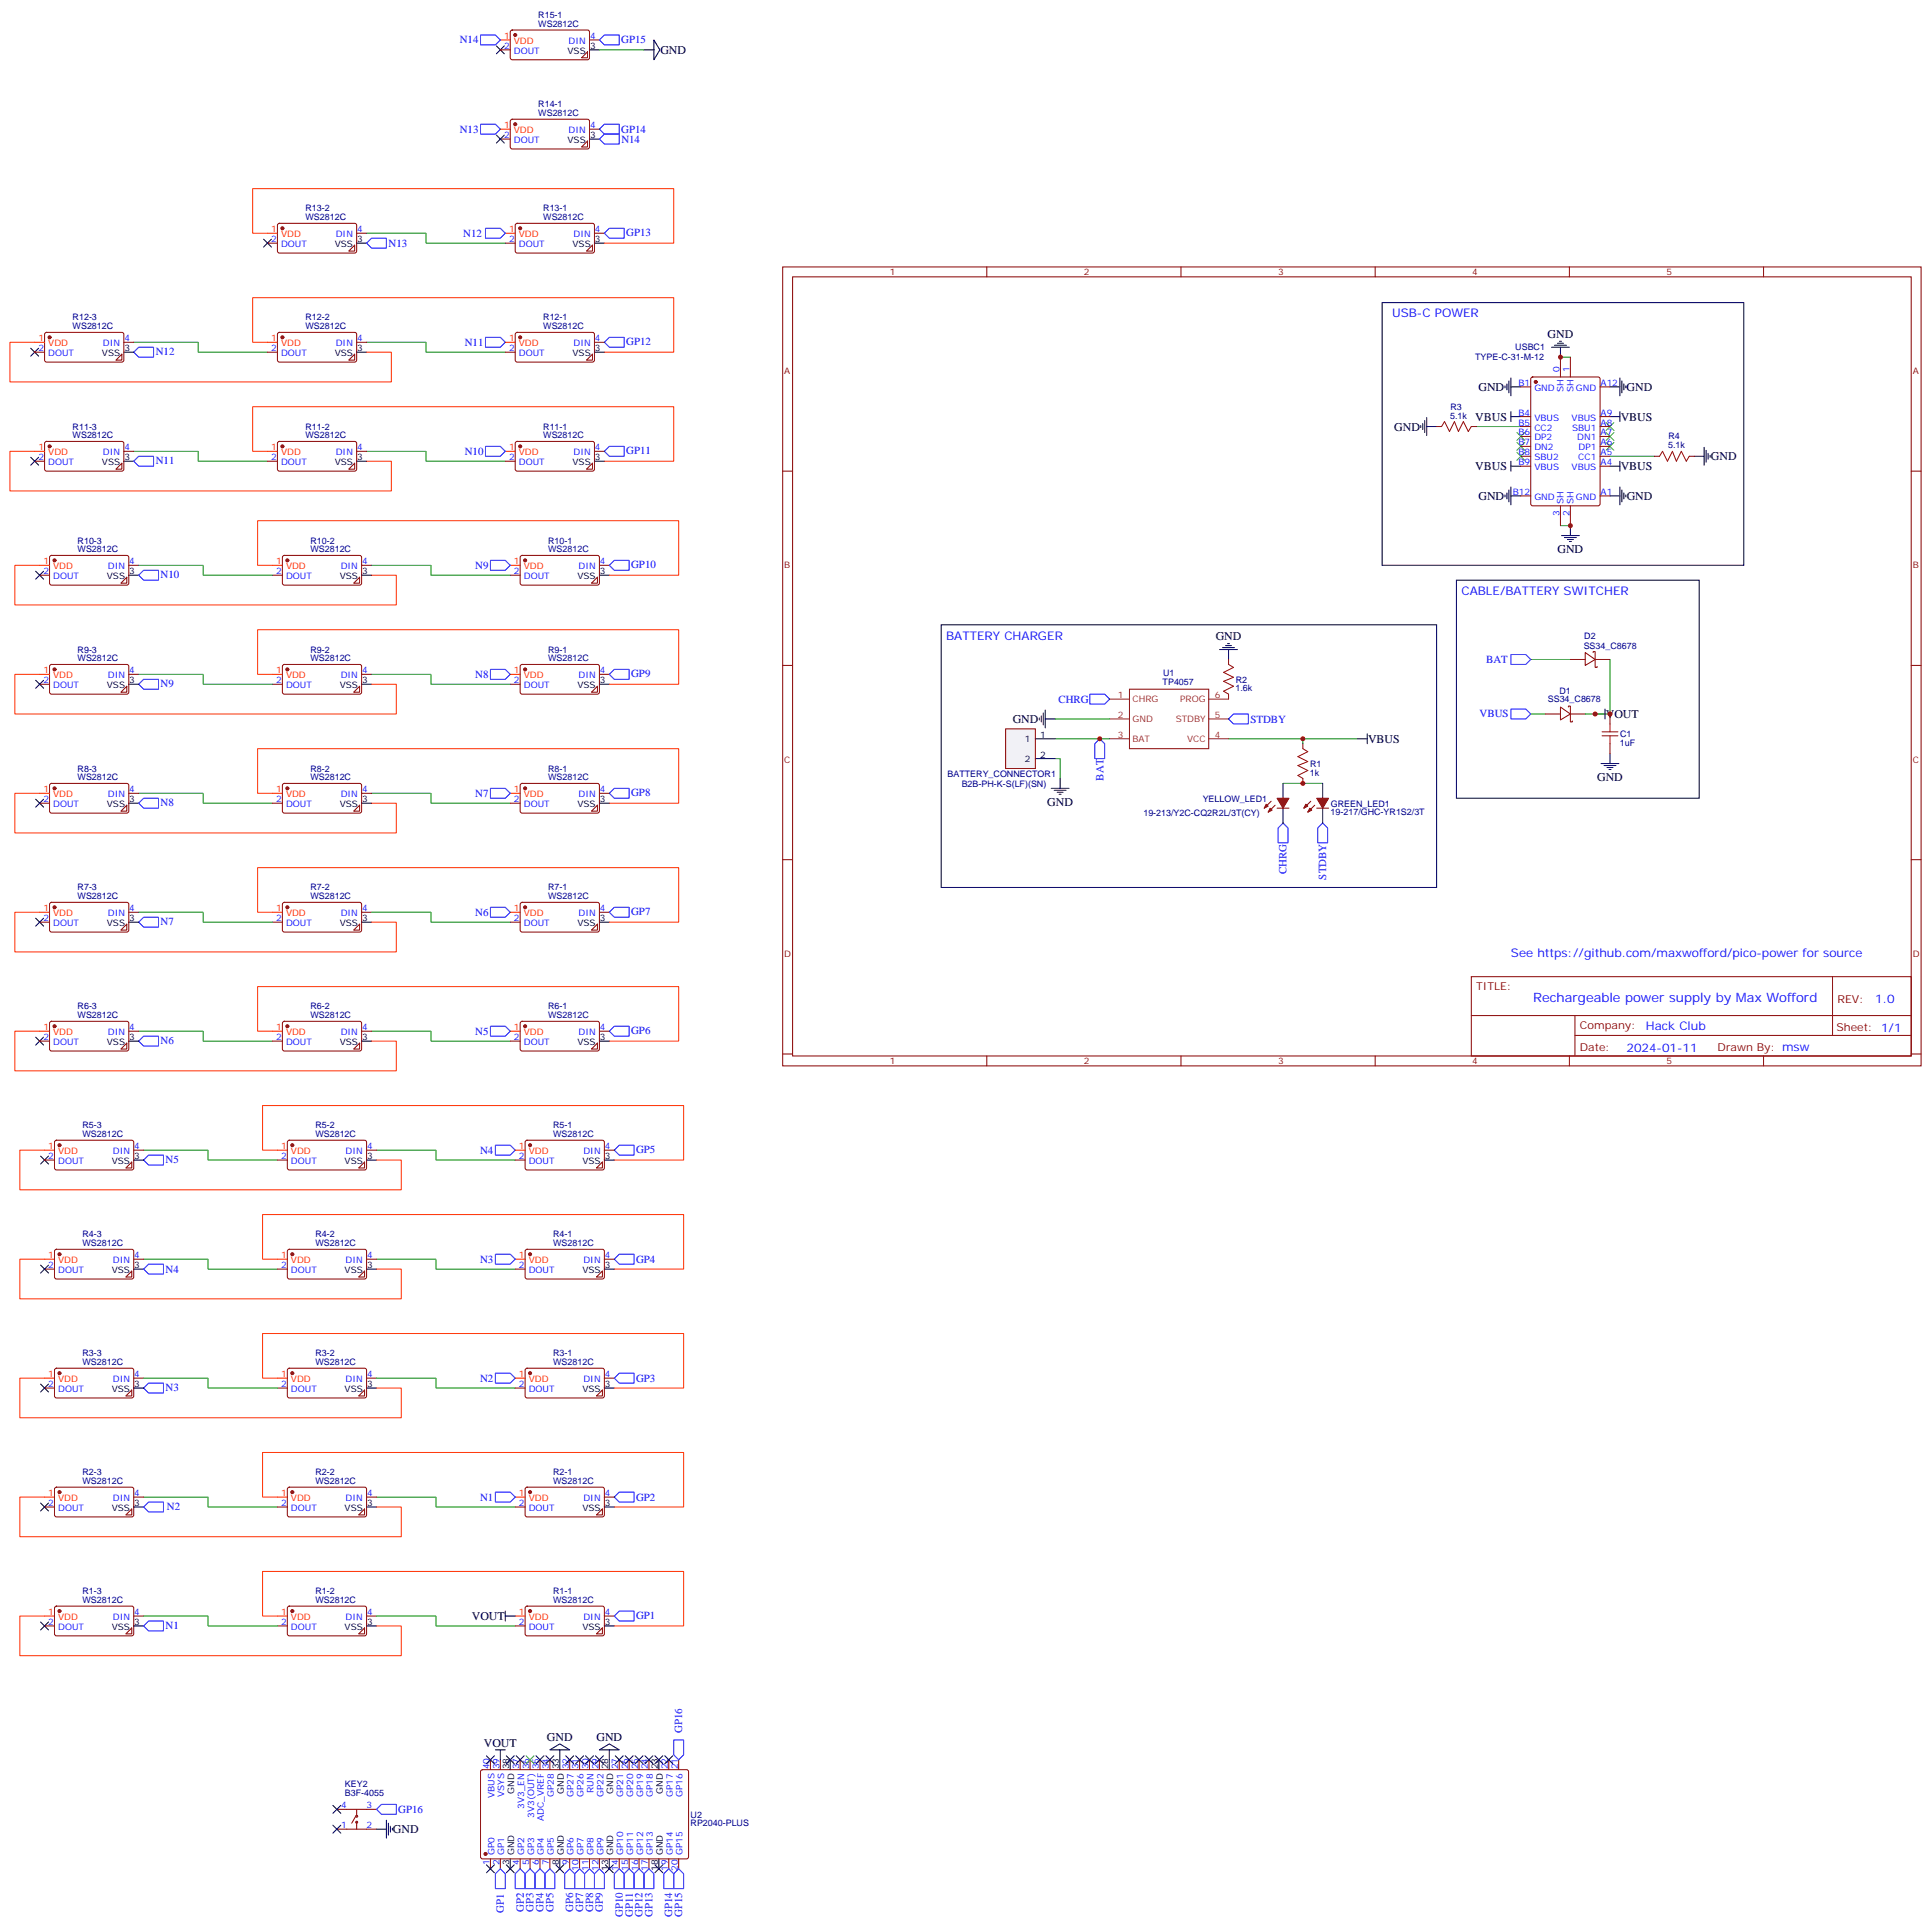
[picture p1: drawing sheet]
<svg xmlns="http://www.w3.org/2000/svg" width="688mm" height="686mm" viewBox="0 0 688 686" stroke-linecap="round" stroke-linejoin="round" font-family="sans-serif">
<defs><g id="words">
<text font-size="4.6" fill="#00f" x="546" y="356.6">Rechargeable power supply by Max Wofford</text>
<g font-size="4.2">
<text x="235.1" y="19.1">GND</text>
<text x="551" y="120.4">GND</text>
<text x="526.4" y="139.1">GND</text>
<text x="579.2" y="139.1">GND</text>
<text x="525.3" y="149.7">VBUS</text>
<text x="577.1" y="149.7">VBUS</text>
<text x="496.4" y="153.3">GND</text>
<text x="525.3" y="167.4">VBUS</text>
<text x="577.1" y="167.4">VBUS</text>
<text x="609.2" y="163.9">GND</text>
<text x="526.4" y="177.9">GND</text>
<text x="579.2" y="178">GND</text>
<text x="554.6" y="196.7">GND</text>
<text x="432.9" y="227.9">GND</text>
<text x="360.6" y="257.3">GND</text>
<text x="571.8" y="255.5">VOUT</text>
<text x="487.1" y="264.4">VBUS</text>
<text x="568.7" y="277.9">GND</text>
<text x="372.9" y="286.7">GND</text>
<text x="168" y="576.5">VOUT</text>
<text x="172.3" y="621.7">VOUT</text>
<text x="194.7" y="619.6">GND</text>
<text x="212.4" y="619.6">GND</text>
<text x="139.9" y="652.4">GND</text>
</g>
<g font-size="4.2" fill="#00f">
<text x="495.7" y="113">USB-C POWER</text>
<text x="520.3" y="211.8">CABLE/BATTERY SWITCHER</text>
<text x="336.9" y="227.6">BATTERY CHARGER</text>
<text x="538" y="340.5">See https://github.com/maxwofford/pico-power for source</text>
<text x="667.7" y="356.9">1.0</text>
<text x="586.1" y="366.4">Hack Club</text>
<text x="579.1" y="374.2">2024-01-11</text>
</g>
<g font-size="3.9" fill="#00f">
<text x="163.7" y="15.5">N14</text>
<text x="221.2" y="15.5">GP15</text>
<text x="163.7" y="47.2">N13</text>
<text x="221.2" y="47.2">GP14</text>
<text x="221.2" y="50.7">N14</text>
<text x="138.3" y="87.7">N13</text>
<text x="165" y="84.4">N12</text>
<text x="223" y="84.1">GP13</text>
<text x="165.5" y="123">N11</text>
<text x="223" y="122.9">GP12</text>
<text x="55.4" y="126.5">N12</text>
<text x="165.5" y="161.9">N10</text>
<text x="223" y="161.7">GP11</text>
<text x="55.4" y="165.3">N11</text>
<text x="169.2" y="202.4">N9</text>
<text x="224.7" y="202.3">GP10</text>
<text x="57.2" y="205.8">N10</text>
<text x="529.1" y="236.1">BAT</text>
<text x="57.2" y="244.6">N9</text>
<text x="169.2" y="241.2">N8</text>
<text x="224.7" y="241.1">GP9</text>
<text x="376.9" y="250.1">CHRG</text>
<text x="445.2" y="257.1">STDBY</text>
<text x="526.8" y="255.2">VBUS</text>
<text x="392.9" y="277.8" transform="rotate(-90 392.9 277.8)">BAT</text>
<text x="57.2" y="287">N8</text>
<text x="169.2" y="283.6">N7</text>
<text x="224.7" y="283.4">GP8</text>
<text x="458.1" y="311.1" transform="rotate(-90 458.1 311.1)">CHRG</text>
<text x="472.2" y="313" transform="rotate(-90 472.2 313)">STDBY</text>
<text x="57.2" y="329.3">N7</text>
<text x="169.2" y="325.9">N6</text>
<text x="224.7" y="325.8">GP7</text>
<text x="57.2" y="371.6">N6</text>
<text x="169.2" y="368.2">N5</text>
<text x="224.7" y="368.1">GP6</text>
<text x="170.9" y="410.6">N4</text>
<text x="226.5" y="410.5">GP5</text>
<text x="59" y="414">N5</text>
<text x="170.9" y="449.4">N3</text>
<text x="226.5" y="449.4">GP4</text>
<text x="59" y="453">N4</text>
<text x="170.9" y="491.7">N2</text>
<text x="226.5" y="491.7">GP3</text>
<text x="59" y="495.2">N3</text>
<text x="59.5" y="537.6">N2</text>
<text x="170.9" y="534.1">N1</text>
<text x="226.5" y="534">GP2</text>
<text x="59" y="579.9">N1</text>
<text x="226.5" y="576.3">GP1</text>
<text x="242.9" y="616.8" transform="rotate(-90 242.9 616.8)">GP16</text>
<text x="141.8" y="645.1">GP16</text>
<text x="179.4" y="680.8" transform="rotate(-90 179.4 680.8)">GP1</text>
<text x="186.5" y="680.5" transform="rotate(-90 186.5 680.5)">GP2</text>
<text x="190" y="680.5" transform="rotate(-90 190 680.5)">GP3</text>
<text x="193.5" y="680.5" transform="rotate(-90 193.5 680.5)">GP4</text>
<text x="197.1" y="680.5" transform="rotate(-90 197.1 680.5)">GP5</text>
<text x="204.1" y="680.5" transform="rotate(-90 204.1 680.5)">GP6</text>
<text x="207.6" y="680.5" transform="rotate(-90 207.6 680.5)">GP7</text>
<text x="211.2" y="680.5" transform="rotate(-90 211.2 680.5)">GP8</text>
<text x="214.7" y="680.5" transform="rotate(-90 214.7 680.5)">GP9</text>
<text x="221.7" y="682.3" transform="rotate(-90 221.7 682.3)">GP10</text>
<text x="225.3" y="682.3" transform="rotate(-90 225.3 682.3)">GP11</text>
<text x="228.8" y="682.3" transform="rotate(-90 228.8 682.3)">GP12</text>
<text x="232.3" y="682.3" transform="rotate(-90 232.3 682.3)">GP13</text>
<text x="239.4" y="682.3" transform="rotate(-90 239.4 682.3)">GP14</text>
<text x="242.9" y="682.3" transform="rotate(-90 242.9 682.3)">GP15</text>
</g>
<g font-size="3.9" fill="#800">
<text x="525.6" y="352.2">TITLE:</text>
<text x="654.3" y="356.9">REV:</text>
<text x="562.5" y="366.4">Company:</text>
<text x="653.9" y="367">Sheet: 1/1</text>
<text x="562.5" y="374.1">Date:</text>
<text x="611.6" y="374.1">Drawn By: msw</text>
</g>
<g font-size="3.2" fill="#000080">
<text x="191.7" y="9.6">WS2812C</text>
<text x="191.7" y="6.5">R15-1</text>
<text x="191.7" y="41.3">WS2812C</text>
<text x="191.7" y="38.2">R14-1</text>
<text x="108.8" y="75.3">R13-2</text>
<text x="193.4" y="75.3">R13-1</text>
<text x="108.8" y="78.4">WS2812C</text>
<text x="193.4" y="78.4">WS2812C</text>
<text x="25.9" y="117.2">WS2812C</text>
<text x="25.9" y="114.1">R12-3</text>
<text x="108.8" y="117.2">WS2812C</text>
<text x="108.8" y="114.1">R12-2</text>
<text x="193.4" y="117.2">WS2812C</text>
<text x="193.4" y="114.1">R12-1</text>
<text x="539.6" y="124.7">USBC1</text>
<text x="525.3" y="128.2">TYPE-C-31-M-12</text>
<text x="516.4" y="149">5.1k</text>
<text x="516.5" y="145.8">R3</text>
<text x="25.9" y="156">WS2812C</text>
<text x="25.9" y="152.9">R11-3</text>
<text x="108.8" y="156">WS2812C</text>
<text x="108.8" y="152.9">R11-2</text>
<text x="193.4" y="156">WS2812C</text>
<text x="193.4" y="152.9">R11-1</text>
<text x="594" y="159.6">5.1k</text>
<text x="594.1" y="156.4">R4</text>
<text x="27.6" y="196.6">WS2812C</text>
<text x="27.6" y="193.4">R10-3</text>
<text x="110.5" y="196.6">WS2812C</text>
<text x="110.5" y="193.4">R10-2</text>
<text x="195.2" y="196.6">WS2812C</text>
<text x="195.2" y="193.4">R10-1</text>
<text x="564.1" y="227.5">D2</text>
<text x="27.6" y="232.2">R9-3</text>
<text x="110.5" y="232.2">R9-2</text>
<text x="195.2" y="232.2">R9-1</text>
<text x="563.9" y="230.8">SS34_C8678</text>
<text x="27.6" y="235.4">WS2812C</text>
<text x="110.5" y="235.4">WS2812C</text>
<text x="195.2" y="235.4">WS2812C</text>
<text x="414" y="243.9">TP4057</text>
<text x="414.2" y="240.6">U1</text>
<text x="440" y="242.9">R2</text>
<text x="439.9" y="246.1">1.6k</text>
<text x="551.1" y="250">SS34_C8678</text>
<text x="555.3" y="247.1">D1</text>
<text x="576.9" y="262.3">C1</text>
<text x="576.8" y="265.5">1uF</text>
<text x="27.6" y="274.6">R8-3</text>
<text x="110.5" y="274.6">R8-2</text>
<text x="195.2" y="274.6">R8-1</text>
<text x="466.5" y="272.9">R1</text>
<text x="27.6" y="277.7">WS2812C</text>
<text x="110.5" y="277.7">WS2812C</text>
<text x="195.2" y="277.7">WS2812C</text>
<text x="337.4" y="276.4">BATTERY_CONNECTOR1</text>
<text x="342.4" y="280">B2B-PH-K-S(LF)(SN)</text>
<text x="466.4" y="276.1">1k</text>
<text x="428.2" y="285.3">YELLOW_LED1</text>
<text x="473.9" y="287">GREEN_LED1</text>
<text x="407.1" y="290.6">19-213/Y2C-CQ2R2L/3T(CY)</text>
<text x="473.8" y="290.2">19-217/GHC-YR1S2/3T</text>
<text x="27.6" y="316.9">R7-3</text>
<text x="110.5" y="316.9">R7-2</text>
<text x="195.2" y="316.9">R7-1</text>
<text x="27.6" y="320">WS2812C</text>
<text x="110.5" y="320">WS2812C</text>
<text x="195.2" y="320">WS2812C</text>
<text x="27.6" y="359.2">R6-3</text>
<text x="110.5" y="359.2">R6-2</text>
<text x="195.2" y="359.2">R6-1</text>
<text x="27.6" y="362.4">WS2812C</text>
<text x="110.5" y="362.4">WS2812C</text>
<text x="195.2" y="362.4">WS2812C</text>
<text x="29.4" y="401.6">R5-3</text>
<text x="112.3" y="401.6">R5-2</text>
<text x="197" y="401.6">R5-1</text>
<text x="29.4" y="404.7">WS2812C</text>
<text x="112.3" y="404.7">WS2812C</text>
<text x="197" y="404.7">WS2812C</text>
<text x="29.4" y="443.5">WS2812C</text>
<text x="29.4" y="440.4">R4-3</text>
<text x="112.3" y="443.5">WS2812C</text>
<text x="112.3" y="440.4">R4-2</text>
<text x="197" y="443.5">WS2812C</text>
<text x="197" y="440.4">R4-1</text>
<text x="29.4" y="485.8">WS2812C</text>
<text x="29.4" y="482.7">R3-3</text>
<text x="112.3" y="485.8">WS2812C</text>
<text x="112.3" y="482.7">R3-2</text>
<text x="197" y="485.8">WS2812C</text>
<text x="197" y="482.7">R3-1</text>
<text x="29.4" y="525">R2-3</text>
<text x="112.3" y="525">R2-2</text>
<text x="197" y="525">R2-1</text>
<text x="29.4" y="528.2">WS2812C</text>
<text x="112.3" y="528.2">WS2812C</text>
<text x="197" y="528.2">WS2812C</text>
<text x="29.4" y="567.4">R1-3</text>
<text x="112.3" y="567.4">R1-2</text>
<text x="197" y="567.4">R1-1</text>
<text x="29.4" y="570.5">WS2812C</text>
<text x="112.3" y="570.5">WS2812C</text>
<text x="197" y="570.5">WS2812C</text>
<text x="122.8" y="639.2">B3F-4055</text>
<text x="122.8" y="636.1">KEY2</text>
<text x="245.9" y="646.8">U2</text>
<text x="245.9" y="650">RP2040-PLUS</text>
</g>
<g font-size="3.2" fill="#f00">
<text x="179.5" y="13.9">1</text>
<text x="183" y="15.6">VDD</text>
<text x="179.5" y="45.6">1</text>
<text x="183" y="47.4">VDD</text>
<text x="96.6" y="82.7">1</text>
<text x="181.3" y="82.7">1</text>
<text x="100.1" y="84.4">VDD</text>
<text x="184.7" y="84.4">VDD</text>
<text x="13.7" y="121.5">1</text>
<text x="17.2" y="123.2">VDD</text>
<text x="96.6" y="121.5">1</text>
<text x="100.1" y="123.2">VDD</text>
<text x="181.3" y="121.5">1</text>
<text x="184.7" y="123.2">VDD</text>
<text x="13.7" y="160.3">1</text>
<text x="96.6" y="160.3">1</text>
<text x="181.3" y="160.3">1</text>
<text x="17.2" y="162">VDD</text>
<text x="100.1" y="162">VDD</text>
<text x="184.7" y="162">VDD</text>
<text x="15.4" y="200.8">1</text>
<text x="18.9" y="202.6">VDD</text>
<text x="98.4" y="200.8">1</text>
<text x="101.8" y="202.6">VDD</text>
<text x="183" y="200.8">1</text>
<text x="186.5" y="202.6">VDD</text>
<text x="15.4" y="239.6">1</text>
<text x="98.4" y="239.6">1</text>
<text x="183" y="239.6">1</text>
<text x="18.9" y="241.4">VDD</text>
<text x="101.8" y="241.4">VDD</text>
<text x="186.5" y="241.4">VDD</text>
<text x="15.4" y="282">1</text>
<text x="98.4" y="282">1</text>
<text x="183" y="282">1</text>
<text x="18.9" y="283.7">VDD</text>
<text x="101.8" y="283.7">VDD</text>
<text x="186.5" y="283.7">VDD</text>
<text x="15.4" y="324.3">1</text>
<text x="18.9" y="326.1">VDD</text>
<text x="98.4" y="324.3">1</text>
<text x="101.8" y="326.1">VDD</text>
<text x="183" y="324.3">1</text>
<text x="186.5" y="326.1">VDD</text>
<text x="15.4" y="366.6">1</text>
<text x="18.9" y="368.4">VDD</text>
<text x="98.4" y="366.6">1</text>
<text x="101.8" y="368.4">VDD</text>
<text x="183" y="366.6">1</text>
<text x="186.5" y="368.4">VDD</text>
<text x="17.2" y="409">1</text>
<text x="20.7" y="410.7">VDD</text>
<text x="100.1" y="409">1</text>
<text x="103.6" y="410.7">VDD</text>
<text x="184.8" y="409">1</text>
<text x="188.3" y="410.7">VDD</text>
<text x="17.2" y="447.8">1</text>
<text x="20.7" y="449.5">VDD</text>
<text x="100.1" y="447.8">1</text>
<text x="103.6" y="449.5">VDD</text>
<text x="184.8" y="447.8">1</text>
<text x="188.3" y="449.5">VDD</text>
<text x="17.2" y="490.1">1</text>
<text x="20.7" y="491.9">VDD</text>
<text x="100.1" y="490.1">1</text>
<text x="103.6" y="491.9">VDD</text>
<text x="184.8" y="490.1">1</text>
<text x="188.3" y="491.9">VDD</text>
<text x="17.2" y="532.4">1</text>
<text x="100.1" y="532.4">1</text>
<text x="184.8" y="532.4">1</text>
<text x="20.7" y="534.2">VDD</text>
<text x="103.6" y="534.2">VDD</text>
<text x="188.3" y="534.2">VDD</text>
<text x="17.2" y="574.8">1</text>
<text x="100.1" y="574.8">1</text>
<text x="184.8" y="574.8">1</text>
<text x="20.7" y="576.5">VDD</text>
<text x="103.6" y="576.5">VDD</text>
<text x="188.3" y="576.5">VDD</text>
</g>
<g font-size="3.2" fill="#00f">
<text x="179.5" y="17.4">2</text>
<text x="202.4" y="15.6">DIN</text>
<text x="210.1" y="13.9">4</text>
<text x="183" y="19.2">DOUT</text>
<text x="202.4" y="47.4">DIN</text>
<text x="210.1" y="45.6">4</text>
<text x="179.5" y="49.1">2</text>
<text x="183" y="50.9">DOUT</text>
<text x="127.2" y="82.7">4</text>
<text x="211.8" y="82.7">4</text>
<text x="96.6" y="86.2">2</text>
<text x="100.1" y="87.9">DOUT</text>
<text x="119.5" y="84.4">DIN</text>
<text x="181.3" y="86.2">2</text>
<text x="184.7" y="87.9">DOUT</text>
<text x="204.2" y="84.4">DIN</text>
<text x="13.7" y="125">2</text>
<text x="36.6" y="123.2">DIN</text>
<text x="44.3" y="121.5">4</text>
<text x="96.6" y="125">2</text>
<text x="119.5" y="123.2">DIN</text>
<text x="127.2" y="121.5">4</text>
<text x="181.3" y="125">2</text>
<text x="204.2" y="123.2">DIN</text>
<text x="211.8" y="121.5">4</text>
<text x="17.2" y="126.8">DOUT</text>
<text x="100.1" y="126.8">DOUT</text>
<text x="184.7" y="126.8">DOUT</text>
<text x="540.7" y="137.3">B1</text>
<text x="555.3" y="132.4" transform="rotate(-90 555.3 132.4)">0</text>
<text x="558.8" y="132.4" transform="rotate(-90 558.8 132.4)">1</text>
<text x="569.9" y="137.3">A12</text>
<text x="546.3" y="139.1">GND</text>
<text x="556.7" y="139.4" transform="rotate(-90 556.7 139.4)">SH</text>
<text x="560.2" y="139.4" transform="rotate(-90 560.2 139.4)">SH</text>
<text x="561.1" y="139.1">GND</text>
<text x="540.7" y="147.9">B4</text>
<text x="546.3" y="149.7">VBUS</text>
<text x="559.6" y="149.7">VBUS</text>
<text x="569.9" y="147.9">A9</text>
<text x="540.7" y="151.4">B5</text>
<text x="540.7" y="155">B6</text>
<text x="546.3" y="153.2">CC2</text>
<text x="559.7" y="153.2">SBU1</text>
<text x="569.9" y="155">A7</text>
<text x="569.9" y="151.4">A8</text>
<text x="44.3" y="160.3">4</text>
<text x="127.2" y="160.3">4</text>
<text x="211.8" y="160.3">4</text>
<text x="540.7" y="158.5">B7</text>
<text x="546.3" y="156.7">DP2</text>
<text x="546.3" y="160.3">DN2</text>
<text x="561.6" y="156.7">DN1</text>
<text x="562.1" y="160.3">DP1</text>
<text x="569.9" y="158.5">A6</text>
<text x="13.7" y="163.8">2</text>
<text x="17.2" y="165.6">DOUT</text>
<text x="36.6" y="162">DIN</text>
<text x="96.6" y="163.8">2</text>
<text x="100.1" y="165.6">DOUT</text>
<text x="119.5" y="162">DIN</text>
<text x="181.3" y="163.8">2</text>
<text x="184.7" y="165.6">DOUT</text>
<text x="204.2" y="162">DIN</text>
<text x="540.7" y="162">B8</text>
<text x="540.7" y="165.6">B9</text>
<text x="546.3" y="163.8">SBU2</text>
<text x="546.3" y="167.3">VBUS</text>
<text x="559.6" y="167.3">VBUS</text>
<text x="562" y="163.8">CC1</text>
<text x="569.9" y="165.6">A4</text>
<text x="569.9" y="162">A5</text>
<text x="538.7" y="176.1">B12</text>
<text x="546.3" y="177.9">GND</text>
<text x="556.7" y="179.3" transform="rotate(-90 556.7 179.3)">SH</text>
<text x="560.2" y="179.3" transform="rotate(-90 560.2 179.3)">SH</text>
<text x="561.1" y="177.9">GND</text>
<text x="569.9" y="176.1">A1</text>
<text x="555.3" y="183.8" transform="rotate(-90 555.3 183.8)">3</text>
<text x="558.8" y="183.8" transform="rotate(-90 558.8 183.8)">2</text>
<text x="38.4" y="202.6">DIN</text>
<text x="46" y="200.8">4</text>
<text x="121.3" y="202.6">DIN</text>
<text x="128.9" y="200.8">4</text>
<text x="206" y="202.6">DIN</text>
<text x="213.6" y="200.8">4</text>
<text x="15.4" y="204.4">2</text>
<text x="18.9" y="206.1">DOUT</text>
<text x="98.4" y="204.4">2</text>
<text x="101.8" y="206.1">DOUT</text>
<text x="183" y="204.4">2</text>
<text x="186.5" y="206.1">DOUT</text>
<text x="46" y="239.6">4</text>
<text x="128.9" y="239.6">4</text>
<text x="213.6" y="239.6">4</text>
<text x="15.4" y="243.2">2</text>
<text x="18.9" y="244.9">DOUT</text>
<text x="38.4" y="241.4">DIN</text>
<text x="98.4" y="243.2">2</text>
<text x="101.8" y="244.9">DOUT</text>
<text x="121.3" y="241.4">DIN</text>
<text x="183" y="243.2">2</text>
<text x="186.5" y="244.9">DOUT</text>
<text x="206" y="241.4">DIN</text>
<text x="46" y="282">4</text>
<text x="128.9" y="282">4</text>
<text x="213.6" y="282">4</text>
<text x="15.4" y="285.5">2</text>
<text x="18.9" y="287.3">DOUT</text>
<text x="38.4" y="283.7">DIN</text>
<text x="98.4" y="285.5">2</text>
<text x="101.8" y="287.3">DOUT</text>
<text x="121.3" y="283.7">DIN</text>
<text x="183" y="285.5">2</text>
<text x="186.5" y="287.3">DOUT</text>
<text x="206" y="283.7">DIN</text>
<text x="15.4" y="327.8">2</text>
<text x="18.9" y="329.6">DOUT</text>
<text x="38.4" y="326.1">DIN</text>
<text x="46" y="324.3">4</text>
<text x="98.4" y="327.8">2</text>
<text x="101.8" y="329.6">DOUT</text>
<text x="121.3" y="326.1">DIN</text>
<text x="128.9" y="324.3">4</text>
<text x="183" y="327.8">2</text>
<text x="186.5" y="329.6">DOUT</text>
<text x="206" y="326.1">DIN</text>
<text x="213.6" y="324.3">4</text>
<text x="15.4" y="370.2">2</text>
<text x="18.9" y="371.9">DOUT</text>
<text x="38.4" y="368.4">DIN</text>
<text x="46" y="366.6">4</text>
<text x="98.4" y="370.2">2</text>
<text x="101.8" y="371.9">DOUT</text>
<text x="121.3" y="368.4">DIN</text>
<text x="128.9" y="366.6">4</text>
<text x="183" y="370.2">2</text>
<text x="186.5" y="371.9">DOUT</text>
<text x="206" y="368.4">DIN</text>
<text x="213.6" y="366.6">4</text>
<text x="17.2" y="412.5">2</text>
<text x="40.2" y="410.7">DIN</text>
<text x="47.8" y="409">4</text>
<text x="100.1" y="412.5">2</text>
<text x="123.1" y="410.7">DIN</text>
<text x="130.7" y="409">4</text>
<text x="184.8" y="412.5">2</text>
<text x="207.7" y="410.7">DIN</text>
<text x="215.4" y="409">4</text>
<text x="20.7" y="414.3">DOUT</text>
<text x="103.6" y="414.3">DOUT</text>
<text x="188.3" y="414.3">DOUT</text>
<text x="40.2" y="449.5">DIN</text>
<text x="47.8" y="447.8">4</text>
<text x="123.1" y="449.5">DIN</text>
<text x="130.7" y="447.8">4</text>
<text x="207.7" y="449.5">DIN</text>
<text x="215.4" y="447.8">4</text>
<text x="17.2" y="451.3">2</text>
<text x="20.7" y="453.1">DOUT</text>
<text x="100.1" y="451.3">2</text>
<text x="103.6" y="453.1">DOUT</text>
<text x="184.8" y="451.3">2</text>
<text x="188.3" y="453.1">DOUT</text>
<text x="40.2" y="491.9">DIN</text>
<text x="47.8" y="490.1">4</text>
<text x="123.1" y="491.9">DIN</text>
<text x="130.7" y="490.1">4</text>
<text x="207.7" y="491.9">DIN</text>
<text x="215.4" y="490.1">4</text>
<text x="17.2" y="493.6">2</text>
<text x="20.7" y="495.4">DOUT</text>
<text x="100.1" y="493.6">2</text>
<text x="103.6" y="495.4">DOUT</text>
<text x="184.8" y="493.6">2</text>
<text x="188.3" y="495.4">DOUT</text>
<text x="47.8" y="532.4">4</text>
<text x="130.7" y="532.4">4</text>
<text x="215.4" y="532.4">4</text>
<text x="17.2" y="536">2</text>
<text x="20.7" y="537.7">DOUT</text>
<text x="40.2" y="534.2">DIN</text>
<text x="100.1" y="536">2</text>
<text x="103.6" y="537.7">DOUT</text>
<text x="123.1" y="534.2">DIN</text>
<text x="184.8" y="536">2</text>
<text x="188.3" y="537.7">DOUT</text>
<text x="207.7" y="534.2">DIN</text>
<text x="47.8" y="574.8">4</text>
<text x="130.7" y="574.8">4</text>
<text x="215.4" y="574.8">4</text>
<text x="17.2" y="578.3">2</text>
<text x="20.7" y="580.1">DOUT</text>
<text x="40.2" y="576.5">DIN</text>
<text x="100.1" y="578.3">2</text>
<text x="103.6" y="580.1">DOUT</text>
<text x="123.1" y="576.5">DIN</text>
<text x="184.8" y="578.3">2</text>
<text x="188.3" y="580.1">DOUT</text>
<text x="207.7" y="576.5">DIN</text>
<text x="174.3" y="629.6" transform="rotate(-90 174.3 629.6)">40</text>
<text x="177.8" y="629.6" transform="rotate(-90 177.8 629.6)">39</text>
<text x="184.9" y="629.6" transform="rotate(-90 184.9 629.6)">37</text>
<text x="188.4" y="629.6" transform="rotate(-90 188.4 629.6)">36</text>
<text x="191.9" y="629.6" transform="rotate(-90 191.9 629.6)">35</text>
<text x="195.4" y="629.6" transform="rotate(-90 195.4 629.6)">34</text>
<text x="202.5" y="629.6" transform="rotate(-90 202.5 629.6)">32</text>
<text x="206" y="629.6" transform="rotate(-90 206 629.6)">31</text>
<text x="209.5" y="629.6" transform="rotate(-90 209.5 629.6)">30</text>
<text x="213.1" y="629.6" transform="rotate(-90 213.1 629.6)">29</text>
<text x="220.1" y="629.6" transform="rotate(-90 220.1 629.6)">27</text>
<text x="223.7" y="629.6" transform="rotate(-90 223.7 629.6)">26</text>
<text x="227.2" y="629.6" transform="rotate(-90 227.2 629.6)">25</text>
<text x="230.7" y="629.6" transform="rotate(-90 230.7 629.6)">24</text>
<text x="237.8" y="629.6" transform="rotate(-90 237.8 629.6)">22</text>
<text x="241.3" y="629.6" transform="rotate(-90 241.3 629.6)">21</text>
<text x="176" y="640" transform="rotate(-90 176 640)">VBUS</text>
<text x="179.6" y="639.6" transform="rotate(-90 179.6 639.6)">VSYS</text>
<text x="197.2" y="639.5" transform="rotate(-90 197.2 639.5)">GP28</text>
<text x="204.3" y="639.5" transform="rotate(-90 204.3 639.5)">GP27</text>
<text x="207.8" y="639.5" transform="rotate(-90 207.8 639.5)">GP26</text>
<text x="211.3" y="638" transform="rotate(-90 211.3 638)">RUN</text>
<text x="214.8" y="639.5" transform="rotate(-90 214.8 639.5)">GP22</text>
<text x="221.9" y="639.5" transform="rotate(-90 221.9 639.5)">GP21</text>
<text x="225.4" y="639.5" transform="rotate(-90 225.4 639.5)">GP20</text>
<text x="229" y="639.5" transform="rotate(-90 229 639.5)">GP19</text>
<text x="232.5" y="639.5" transform="rotate(-90 232.5 639.5)">GP18</text>
<text x="239.5" y="639.5" transform="rotate(-90 239.5 639.5)">GP17</text>
<text x="243.1" y="639.5" transform="rotate(-90 243.1 639.5)">GP16</text>
<text x="121.5" y="643.6">4</text>
<text x="130.5" y="643.6">3</text>
<text x="186.6" y="643.7" transform="rotate(-90 186.6 643.7)">3V3_EN</text>
<text x="190.1" y="647" transform="rotate(-90 190.1 647)">3V3(OUT)</text>
<text x="121.5" y="650.6">1</text>
<text x="130.5" y="650.6">2</text>
<text x="193.7" y="648.2" transform="rotate(-90 193.7 648.2)">ADC_VREF</text>
<text x="174.3" y="663.8" transform="rotate(-90 174.3 663.8)">1</text>
<text x="176" y="660.3" transform="rotate(-90 176 660.3)">GP0</text>
<text x="177.8" y="663.8" transform="rotate(-90 177.8 663.8)">2</text>
<text x="179.6" y="660.3" transform="rotate(-90 179.6 660.3)">GP1</text>
<text x="184.9" y="663.8" transform="rotate(-90 184.9 663.8)">4</text>
<text x="186.6" y="660.3" transform="rotate(-90 186.6 660.3)">GP2</text>
<text x="188.4" y="663.8" transform="rotate(-90 188.4 663.8)">5</text>
<text x="190.1" y="660.3" transform="rotate(-90 190.1 660.3)">GP3</text>
<text x="191.9" y="663.8" transform="rotate(-90 191.9 663.8)">6</text>
<text x="193.7" y="660.3" transform="rotate(-90 193.7 660.3)">GP4</text>
<text x="195.4" y="663.8" transform="rotate(-90 195.4 663.8)">7</text>
<text x="197.2" y="660.3" transform="rotate(-90 197.2 660.3)">GP5</text>
<text x="202.5" y="663.8" transform="rotate(-90 202.5 663.8)">9</text>
<text x="204.3" y="660.3" transform="rotate(-90 204.3 660.3)">GP6</text>
<text x="206" y="665.8" transform="rotate(-90 206 665.8)">10</text>
<text x="207.8" y="660.3" transform="rotate(-90 207.8 660.3)">GP7</text>
<text x="209.5" y="665.8" transform="rotate(-90 209.5 665.8)">11</text>
<text x="211.3" y="660.3" transform="rotate(-90 211.3 660.3)">GP8</text>
<text x="213.1" y="665.8" transform="rotate(-90 213.1 665.8)">12</text>
<text x="214.8" y="660.3" transform="rotate(-90 214.8 660.3)">GP9</text>
<text x="220.1" y="665.8" transform="rotate(-90 220.1 665.8)">14</text>
<text x="221.9" y="660.3" transform="rotate(-90 221.9 660.3)">GP10</text>
<text x="223.7" y="665.8" transform="rotate(-90 223.7 665.8)">15</text>
<text x="225.4" y="660.3" transform="rotate(-90 225.4 660.3)">GP11</text>
<text x="227.2" y="665.8" transform="rotate(-90 227.2 665.8)">16</text>
<text x="229" y="660.3" transform="rotate(-90 229 660.3)">GP12</text>
<text x="230.7" y="665.8" transform="rotate(-90 230.7 665.8)">17</text>
<text x="232.5" y="660.3" transform="rotate(-90 232.5 660.3)">GP13</text>
<text x="237.8" y="665.8" transform="rotate(-90 237.8 665.8)">19</text>
<text x="239.5" y="660.3" transform="rotate(-90 239.5 660.3)">GP14</text>
<text x="241.3" y="665.8" transform="rotate(-90 241.3 665.8)">20</text>
<text x="243.1" y="660.3" transform="rotate(-90 243.1 660.3)">GP15</text>
</g>
<g font-size="3.2">
<text x="210.1" y="17.4">3</text>
<text x="202.1" y="19.2">VSS</text>
<text x="202.1" y="50.9">VSS</text>
<text x="210.1" y="49.1">3</text>
<text x="119.2" y="87.9">VSS</text>
<text x="127.2" y="86.2">3</text>
<text x="203.9" y="87.9">VSS</text>
<text x="211.8" y="86.2">3</text>
<text x="44.3" y="125">3</text>
<text x="127.2" y="125">3</text>
<text x="211.8" y="125">3</text>
<text x="36.3" y="126.8">VSS</text>
<text x="119.2" y="126.8">VSS</text>
<text x="203.9" y="126.8">VSS</text>
<text x="36.3" y="165.6">VSS</text>
<text x="44.3" y="163.8">3</text>
<text x="119.2" y="165.6">VSS</text>
<text x="127.2" y="163.8">3</text>
<text x="203.9" y="165.6">VSS</text>
<text x="211.8" y="163.8">3</text>
<text x="38.1" y="206.1">VSS</text>
<text x="46" y="204.4">3</text>
<text x="121" y="206.1">VSS</text>
<text x="128.9" y="204.4">3</text>
<text x="205.6" y="206.1">VSS</text>
<text x="213.6" y="204.4">3</text>
<text x="38.1" y="244.9">VSS</text>
<text x="46" y="243.2">3</text>
<text x="121" y="244.9">VSS</text>
<text x="128.9" y="243.2">3</text>
<text x="205.6" y="244.9">VSS</text>
<text x="213.6" y="243.2">3</text>
<text x="364.9" y="264">1</text>
<text x="370.4" y="262.6">1</text>
<text x="370.4" y="269.6">2</text>
<text x="364.9" y="271">2</text>
<text x="38.1" y="287.3">VSS</text>
<text x="46" y="285.5">3</text>
<text x="121" y="287.3">VSS</text>
<text x="128.9" y="285.5">3</text>
<text x="205.6" y="287.3">VSS</text>
<text x="213.6" y="285.5">3</text>
<text x="38.1" y="329.6">VSS</text>
<text x="46" y="327.8">3</text>
<text x="121" y="329.6">VSS</text>
<text x="128.9" y="327.8">3</text>
<text x="205.6" y="329.6">VSS</text>
<text x="213.6" y="327.8">3</text>
<text x="38.1" y="371.9">VSS</text>
<text x="46" y="370.2">3</text>
<text x="121" y="371.9">VSS</text>
<text x="128.9" y="370.2">3</text>
<text x="205.6" y="371.9">VSS</text>
<text x="213.6" y="370.2">3</text>
<text x="47.8" y="412.5">3</text>
<text x="130.7" y="412.5">3</text>
<text x="215.4" y="412.5">3</text>
<text x="39.8" y="414.3">VSS</text>
<text x="122.7" y="414.3">VSS</text>
<text x="207.4" y="414.3">VSS</text>
<text x="39.8" y="453.1">VSS</text>
<text x="47.8" y="451.3">3</text>
<text x="122.7" y="453.1">VSS</text>
<text x="130.7" y="451.3">3</text>
<text x="207.4" y="453.1">VSS</text>
<text x="215.4" y="451.3">3</text>
<text x="39.8" y="495.4">VSS</text>
<text x="47.8" y="493.6">3</text>
<text x="122.7" y="495.4">VSS</text>
<text x="130.7" y="493.6">3</text>
<text x="207.4" y="495.4">VSS</text>
<text x="215.4" y="493.6">3</text>
<text x="39.8" y="537.7">VSS</text>
<text x="47.8" y="536">3</text>
<text x="122.7" y="537.7">VSS</text>
<text x="130.7" y="536">3</text>
<text x="207.4" y="537.7">VSS</text>
<text x="215.4" y="536">3</text>
<text x="39.8" y="580.1">VSS</text>
<text x="47.8" y="578.3">3</text>
<text x="122.7" y="580.1">VSS</text>
<text x="130.7" y="578.3">3</text>
<text x="207.4" y="580.1">VSS</text>
<text x="215.4" y="578.3">3</text>
<text x="181.3" y="629.6" transform="rotate(-90 181.3 629.6)">38</text>
<text x="199" y="629.6" transform="rotate(-90 199 629.6)">33</text>
<text x="216.6" y="629.6" transform="rotate(-90 216.6 629.6)">28</text>
<text x="234.2" y="629.6" transform="rotate(-90 234.2 629.6)">23</text>
<text x="183.1" y="638.4" transform="rotate(-90 183.1 638.4)">GND</text>
<text x="200.7" y="638.4" transform="rotate(-90 200.7 638.4)">GND</text>
<text x="218.4" y="638.4" transform="rotate(-90 218.4 638.4)">GND</text>
<text x="236" y="638.4" transform="rotate(-90 236 638.4)">GND</text>
<text x="181.3" y="663.8" transform="rotate(-90 181.3 663.8)">3</text>
<text x="183.1" y="660.3" transform="rotate(-90 183.1 660.3)">GND</text>
<text x="199" y="663.8" transform="rotate(-90 199 663.8)">8</text>
<text x="200.7" y="660.3" transform="rotate(-90 200.7 660.3)">GND</text>
<text x="216.6" y="665.8" transform="rotate(-90 216.6 665.8)">13</text>
<text x="218.4" y="660.3" transform="rotate(-90 218.4 660.3)">GND</text>
<text x="234.2" y="665.8" transform="rotate(-90 234.2 665.8)">18</text>
<text x="236" y="660.3" transform="rotate(-90 236 660.3)">GND</text>
</g>
<g font-size="3.2" fill="#800">
<text x="316.8" y="98">1</text>
<text x="385.9" y="98">2</text>
<text x="455.1" y="98">3</text>
<text x="524.2" y="98">4</text>
<text x="593.4" y="98">5</text>
<text x="279.2" y="133.1">A</text>
<text x="681" y="133.1">A</text>
<text x="279.2" y="202.2">B</text>
<text x="681" y="202.2">B</text>
<text x="279.2" y="271.4">C</text>
<text x="681" y="271.4">C</text>
<text x="279.2" y="340.5">D</text>
<text x="681" y="340.5">D</text>
<text x="316.8" y="378.8">1</text>
<text x="385.9" y="378.8">2</text>
<text x="455.1" y="378.8">3</text>
<text x="524.2" y="378.8">4</text>
<text x="593.4" y="378.8">5</text>
</g>
<g font-size="3.2" fill="#8d2323">
<text x="398" y="248.5">1</text>
<text x="403.2" y="249.9">CHRG</text>
<text x="420.3" y="249.9">PROG</text>
<text x="432.5" y="248.5">6</text>
<text x="398" y="255.5">2</text>
<text x="403.2" y="256.9">GND</text>
<text x="418.6" y="256.9">STDBY</text>
<text x="432.5" y="255.5">5</text>
<text x="398" y="262.6">3</text>
<text x="403.2" y="264">BAT</text>
<text x="422.7" y="264">VCC</text>
<text x="432.5" y="262.6">4</text>
</g>
</g></defs>
<g fill="none" stroke="#870000" stroke-width=".36">
<path d="M178.2 17.7h3.5M181.9 10.9l.5-.2h27.1l.4 .7-.1 9.4-.6 .5-27.1-.1-.4-.6v-9.2zM209.2 18.5v2.1h-2.1zM209.9 14.2h3.5M178.2 49.5h3.5M181.9 42.6l.5-.2 27.1 .1 .4 .6-.1 9.5-.6 .4h-27.1l-.4-.7v-9.2zM209.2 50.2v2.1h-2.1zM209.9 46h3.5M99 79.7l.5-.2h27.1l.4 .7-.1 9.4-.6 .5-27.1-.1-.4-.6v-9.2zM183.7 79.7l.4-.2h27.1l.5 .7-.1 9.4-.6 .5-27.1-.1-.5-.6v-9.2zM95.2 86.5h3.6M126.3 87.2v2.2h-2.1z"/>
<path d="M127 83h3.5M179.9 86.5h3.5M211 87.2v2.2h-2.2zM211.7 83h3.5M16.1 118.5l.5-.2h27.1l.4 .7-.1 9.4-.6 .5-27.1-.1-.4-.6v-9.2zM99 118.5l.5-.2h27.1l.4 .7-.1 9.4-.6 .5-27.1-.1-.4-.6v-9.2zM183.7 118.5l.4-.2h27.1l.5 .7-.1 9.4-.6 .5-27.1-.1-.5-.6v-9.2zM12.3 125.3h3.6M43.4 126v2.2h-2.1zM44.1 121.8h3.5M95.2 125.3h3.6M126.3 126v2.2h-2.1z"/>
<path d="M127 121.8h3.5M179.9 125.3h3.5M211 126v2.2h-2.2zM211.7 121.8h3.5M541.5 137.7h3.5M545.3 134.4l.4-.2h23.3l.7 .4v44.7l-.4 .7h-23.6l-.6-.4-.1-44.7zM555.6 127.1v7.1M559.2 127.1v7.1M569.7 137.7h3.6M16.1 157.3l.5-.2h27.1l.4 .7-.1 9.4-.6 .5-27.1-.1-.4-.6v-9.2zM99 157.3l.5-.2h27.1l.4 .7-.1 9.4-.6 .5-27.1-.1-.4-.6v-9.2zM183.7 157.3l.4-.2h27.1l.5 .7-.1 9.4-.6 .5-27.1-.1-.5-.6v-9.2z"/>
<path d="M511.5 151.8h1.8M523.9 151.8h1.7M541.5 151.8h3.5M541.5 148.3h3.5M541.5 155.3h3.5M541.5 158.9h3.5M569.7 151.8h3.6M569.7 148.3h3.6M569.7 155.3h3.6M569.7 158.9h3.6M12.3 164.1h3.6M43.4 164.9v2.1h-2.1z"/>
<path d="M44.1 160.6h3.5M95.2 164.1h3.6M126.3 164.9v2.1h-2.1zM127 160.6h3.5M179.9 164.1h3.5M211 164.9v2.1h-2.2zM211.7 160.6h3.5M541.5 162.4h3.5M541.5 165.9h3.5M541.5 176.5h3.5M569.7 162.4h3.6M569.7 165.9h3.6"/>
<path d="M569.7 176.5h3.6M589.1 162.4h1.8M601.5 162.4h1.7M17.9 197.9l.4-.2h27.1l.5 .7-.1 9.4-.6 .4h-27.1l-.5-.7v-9.1zM100.8 197.9l.4-.2h27.1l.5 .7-.1 9.4-.6 .4h-27.1l-.5-.7v-9.1zM185.4 197.9l.5-.2h27.1l.4 .7v9.4l-.7 .4h-27.1l-.4-.7v-9.1zM555.6 180v7.1M559.2 180v7.1M14.1 204.7h3.5M45.2 205.4v2.1h-2.2zM45.9 201.2h3.5M97 204.7h3.5"/>
<path d="M128.1 205.4v2.1h-2.2zM128.8 201.2h3.5M181.7 204.7h3.5M212.7 205.4v2.1h-2.1zM213.4 201.2h3.6M17.9 236.7l.4-.2h27.1l.5 .7-.1 9.4-.6 .5-27.1-.1-.5-.7v-9.1zM45.9 240h3.5M100.8 236.7l.4-.2h27.1l.5 .7-.1 9.4-.6 .5-27.1-.1-.5-.7v-9.1zM128.8 240h3.5M185.4 236.7l.5-.2h27.1l.4 .7v9.4l-.7 .5-27.1-.1-.4-.7v-9.1zM213.4 240h3.6M559.2 234.7h5.2"/>
<path d="M564.4 232.2l3.6 2.5-3.6 2.1zM567.3 232.2v-.3h.7v2.8M568 234.7v2.8h.7v-.3M568 234.7h5.3M14.1 243.5h3.5M43 246.3l2.2-2.1v2.1zM97 243.5h3.5M128.1 244.2v2.1h-2.2zM181.7 243.5h3.5M210.6 246.3l2.1-2.1v2.1zM550.3 254.1h5.3M555.6 251.6l3.6 2.5-3.6 2.1z"/>
<path d="M558.4 251.6v-.3h.8v2.8M559.2 254.1v2.8h.7v-.3M559.2 254.1h5.2M573.3 254.1v3.5M17.9 279l.4-.2 27.1 .1 .5 .6-.1 9.5-.6 .4-27.1-.1-.5-.6v-9.2zM100.8 279l.4-.2 27.1 .1 .5 .6-.1 9.5-.6 .4-27.1-.1-.5-.6v-9.2zM185.4 279l.5-.2 27.1 .1 .4 .6v9.5l-.7 .4-27.1-.1-.4-.6v-9.2zM573.3 264.7v3.5M14.1 285.9h3.5M45.2 286.6v2.1h-2.2zM45.9 282.3h3.5M97 285.9h3.5"/>
<path d="M128.1 286.6v2.1h-2.2zM128.8 282.3h3.5M181.7 285.9h3.5M212.7 286.6v2.1h-2.1zM213.4 282.3h3.6M14.1 328.2h3.5M17.9 321.3l.4-.2 27.1 .1 .5 .6-.1 9.5-.6 .4h-27.1l-.5-.7v-9.2zM43 331l2.2-2.1v2.1zM45.9 324.7h3.5M97 328.2h3.5M100.8 321.3l.4-.2 27.1 .1 .5 .6-.1 9.5-.6 .4h-27.1l-.5-.7v-9.2zM128.1 328.9v2.1h-2.2z"/>
<path d="M128.8 324.7h3.5M181.7 328.2h3.5M185.4 321.3l.5-.2 27.1 .1 .4 .6v9.5l-.7 .4h-27.1l-.4-.7v-9.2zM210.6 331l2.1-2.1v2.1zM213.4 324.7h3.6M14.1 370.5h3.5M17.9 363.7l.4-.2h27.1l.5 .7-.1 9.4-.6 .5-27.1-.1-.5-.7v-9.1zM45.2 371.2v2.1h-2.2zM45.9 367h3.5M97 370.5h3.5M100.8 363.7l.4-.2h27.1l.5 .7-.1 9.4-.6 .5-27.1-.1-.5-.7v-9.1zM128.1 371.2v2.1h-2.2z"/>
<path d="M128.8 367h3.5M181.7 370.5h3.5M185.4 363.7l.5-.2h27.1l.4 .7v9.4l-.7 .5-27.1-.1-.4-.7v-9.1zM212.7 371.2v2.1h-2.1zM213.4 367h3.6M15.9 412.9h3.5M19.6 406l.5-.2 27.1 .1 .4 .6v9.5l-.7 .4-27.1-.1-.4-.6v-9.2zM46.9 413.6v2.1h-2.1zM47.6 409.3h3.6M98.8 412.9h3.5M102.5 406l.5-.2 27.1 .1 .4 .6v9.5l-.7 .4-27.1-.1-.4-.6v-9.2zM129.8 413.6v2.1h-2.1z"/>
<path d="M130.5 409.3h3.6M183.4 412.9h3.6M187.2 406l.5-.2 27.1 .1 .4 .6-.1 9.5-.6 .4-27.1-.1-.4-.6v-9.2zM214.5 413.6v2.1h-2.1zM215.2 409.3h3.5M15.9 451.7h3.5M19.6 444.8l.5-.2 27.1 .1 .4 .6v9.5l-.7 .4-27.1-.1-.4-.6v-9.2zM46.9 452.4v2.1h-2.1zM47.6 448.1h3.6M98.8 451.7h3.5M102.5 444.8l.5-.2 27.1 .1 .4 .6v9.5l-.7 .4-27.1-.1-.4-.6v-9.2zM129.8 452.4v2.1h-2.1z"/>
<path d="M130.5 448.1h3.6M183.4 451.7h3.6M187.2 444.8l.5-.2 27.1 .1 .4 .6-.1 9.5-.6 .4-27.1-.1-.4-.6v-9.2zM214.5 452.4v2.1h-2.1zM215.2 448.1h3.5M15.9 494h3.5M19.6 487.1l.5-.2 27.1 .1 .4 .6v9.5l-.7 .4h-27.1l-.4-.7v-9.2zM46.9 494.7v2.1h-2.1zM47.6 490.5h3.6M98.8 494h3.5M102.5 487.1l.5-.2 27.1 .1 .4 .6v9.5l-.7 .4h-27.1l-.4-.7v-9.2zM129.8 494.7v2.1h-2.1z"/>
<path d="M130.5 490.5h3.6M183.4 494h3.6M187.2 487.1l.5-.2 27.1 .1 .4 .6-.1 9.5-.6 .4h-27.1l-.4-.7v-9.2zM214.5 494.7v2.1h-2.1zM215.2 490.5h3.5M15.9 536.3h3.5M19.6 529.5l.5-.2h27.1l.4 .7v9.4l-.7 .5-27.1-.1-.4-.6v-9.2zM46.9 537v2.2h-2.1zM47.6 532.8h3.6M98.8 536.3h3.5M102.5 529.5l.5-.2h27.1l.4 .7v9.4l-.7 .5-27.1-.1-.4-.6v-9.2zM129.8 537v2.2h-2.1z"/>
<path d="M130.5 532.8h3.6M183.4 536.3h3.6M187.2 529.5l.5-.2h27.1l.4 .7-.1 9.4-.6 .5-27.1-.1-.4-.6v-9.2zM214.5 537v2.2h-2.1zM215.2 532.8h3.5M15.9 578.7h3.5M19.6 571.8l.5-.2 27.1 .1 .4 .6v9.5l-.7 .4-27.1-.1-.4-.6v-9.2zM46.9 579.4v2.1h-2.1zM47.6 575.1h3.6M98.8 578.7h3.5M102.5 571.8l.5-.2 27.1 .1 .4 .6v9.5l-.7 .4-27.1-.1-.4-.6v-9.2zM129.8 579.4v2.1h-2.1z"/>
<path d="M130.5 575.1h3.6M183.4 578.7h3.6M187.2 571.8l.5-.2 27.1 .1 .4 .6-.1 9.5-.6 .4-27.1-.1-.4-.6v-9.2zM214.5 579.4v2.1h-2.1zM215.2 575.1h3.5M171.3 630l.5-.2 72.9 .1 .5 .6-.1 30.6-.6 .5-73-.1-.4-.6v-30.4zM174.6 626.3v3.5M178.2 626.3v3.5M185.2 626.3v3.5M188.7 626.3v3.5M192.3 626.3v3.5M195.8 626.3v3.5"/>
<path d="M202.8 626.3v3.5M206.4 626.3v3.5M209.9 626.3v3.5M213.4 626.3v3.5M220.5 626.3v3.5M224 626.3v3.5M227.5 626.3v3.5M231.1 626.3v3.5M238.1 626.3v3.5M241.7 626.3v3.5M119.9 643.9h14.2M119.9 651h14.2"/>
<path d="M126.6 646.4l-1.4 2.5M127 643.9v2.5M127 648.5v2.5M174.6 661.6v3.5M178.2 661.6v3.5M185.2 661.6v3.5M188.7 661.6v3.5M192.3 661.6v3.5M195.8 661.6v3.5M202.8 661.6v3.5M206.4 661.6v3.5M209.9 661.6v3.5"/>
<path d="M213.4 661.6v3.5M220.5 661.6v3.5M224 661.6v3.5M227.5 661.6v3.5M231.1 661.6v3.5M238.1 661.6v3.5M241.7 661.6v3.5"/>
<circle cx="127" cy="646.4" r=".35"/>
<circle cx="127" cy="648.5" r=".35"/>
</g>
<g fill="#870000" stroke="#870000" stroke-width=".36">
<circle cx="188.7" cy="573.4" r=".53"/>
<circle cx="104.1" cy="573.4" r=".53"/>
<circle cx="21.2" cy="573.4" r=".53"/>
<circle cx="21.2" cy="531" r=".53"/>
<circle cx="104.1" cy="531" r=".53"/>
<circle cx="188.7" cy="531" r=".53"/>
<circle cx="188.7" cy="488.7" r=".53"/>
<circle cx="104.1" cy="488.7" r=".53"/>
<circle cx="21.2" cy="488.7" r=".53"/>
<circle cx="21.2" cy="446.4" r=".53"/>
<circle cx="104.1" cy="446.4" r=".53"/>
<circle cx="188.7" cy="446.4" r=".53"/>
<circle cx="21.2" cy="407.6" r=".53"/>
<circle cx="104.1" cy="407.6" r=".53"/>
<circle cx="188.7" cy="407.6" r=".53"/>
<circle cx="187" cy="199.4" r=".53"/>
<circle cx="102.3" cy="199.4" r=".53"/>
<circle cx="19.4" cy="199.4" r=".53"/>
<circle cx="187" cy="238.2" r=".53"/>
<circle cx="102.3" cy="238.2" r=".53"/>
<circle cx="19.4" cy="238.2" r=".53"/>
<circle cx="19.4" cy="280.6" r=".53"/>
<circle cx="102.3" cy="280.6" r=".53"/>
<circle cx="187" cy="280.6" r=".53"/>
<circle cx="187" cy="322.9" r=".53"/>
<circle cx="102.3" cy="322.9" r=".53"/>
<circle cx="19.4" cy="322.9" r=".53"/>
<circle cx="19.4" cy="365.2" r=".53"/>
<circle cx="102.3" cy="365.2" r=".53"/>
<circle cx="187" cy="365.2" r=".53"/>
<circle cx="17.6" cy="158.9" r=".53"/>
<circle cx="100.5" cy="158.9" r=".53"/>
<circle cx="185.2" cy="158.9" r=".53"/>
<circle cx="17.6" cy="120.1" r=".53"/>
<circle cx="100.5" cy="120.1" r=".53"/>
<circle cx="185.2" cy="120.1" r=".53"/>
<circle cx="185.2" cy="81.2" r=".53"/>
<circle cx="100.5" cy="81.2" r=".53"/>
<circle cx="183.4" cy="44.2" r=".53"/>
<circle cx="183.4" cy="12.5" r=".53"/>
<circle cx="172.9" cy="659.8" r=".53"/>
<circle cx="546.8" cy="135.9" r=".53"/>
</g>
<g fill="none" stroke="#f00" stroke-width=".36">
<path d="M178.2 14.2h3.5M178.2 46h3.5M95.2 83h3.6M179.9 83h3.5M12.3 121.8h3.6M95.2 121.8h3.6M179.9 121.8h3.5M12.3 160.6h3.6M95.2 160.6h3.6M179.9 160.6h3.5M14.1 201.2h3.5M97 201.2h3.5"/>
<path d="M181.7 201.2h3.5M14.1 240h3.5M97 240h3.5M181.7 240h3.5M14.1 282.3h3.5M97 282.3h3.5M181.7 282.3h3.5M14.1 324.7h3.5M97 324.7h3.5M181.7 324.7h3.5M14.1 367h3.5M97 367h3.5"/>
<path d="M181.7 367h3.5M15.9 409.3h3.5M98.8 409.3h3.5M183.4 409.3h3.6M15.9 448.1h3.5M98.8 448.1h3.5M183.4 448.1h3.6M15.9 490.5h3.5M98.8 490.5h3.5M183.4 490.5h3.6M15.9 532.8h3.5M98.8 532.8h3.5"/>
<path d="M183.4 532.8h3.6M15.9 575.1h3.5M98.8 575.1h3.5M183.4 575.1h3.6"/>
</g>
<g fill="none" stroke="#000" stroke-width=".36">
<path d="M176.7 16.3l2.9 2.9M179.6 16.3l-2.9 2.9M209.9 17.7h3.5M229.3 17.7h3.5M232.8 14.2l2.1 3.5-2.1 3.6zM176.7 48.1l2.9 2.8M179.6 48.1l-2.9 2.8M209.9 49.5h3.5M93.8 85.1l2.9 2.8M96.7 85.1l-2.9 2.8M127 86.5h3.5M211.7 86.5h3.5"/>
<path d="M492.1 107.7h128.8v93.5h-128.8zM10.9 123.9l2.9 2.9M13.8 123.9l-2.9 2.9M44.1 125.3h3.5M127 125.3h3.5M211.7 125.3h3.5M535.9 137.3v.7M536.6 136.6v2.1M537.3 135.6v4.2M538 134.5v6.4M538 137.7h3.5M552.4 123.6h6.4"/>
<path d="M553.5 122.9h4.2M554.6 122.2h2.1M555.3 121.5h.7M555.6 123.6v3.5M573.3 137.7h3.5M576.8 134.5v6.4M577.5 135.6v4.2M578.2 136.6v2.1M578.9 137.3v.7M505.9 151.4v.8M506.6 150.7v2.2M507.3 149.7v4.2"/>
<path d="M508 151.8h3.5M508 148.6v6.4M538 148.3h3.5M538 146.5v3.5M573.3 148.3h3.5M576.8 146.5v3.5M606.8 159.2v6.4M10.9 162.7l2.9 2.9M13.8 162.7l-2.9 2.9M44.1 164.1h3.5M127 164.1h3.5M211.7 164.1h3.5"/>
<path d="M535.9 176.1v.7M536.6 175.4v2.2M537.3 174.4v4.2M538 164.1v3.6M538 173.3v6.4M538 165.9h3.5M538 176.5h3.5M573.3 165.9h3.5M573.3 176.5h3.5M576.8 164.1v3.6M576.8 173.3v6.4M577.5 174.4v4.2"/>
<path d="M578.2 175.4v2.2M578.9 176.1v.7M603.2 162.4h3.6M607.5 160.3v4.2M608.2 161.3v2.1M608.9 162v.7M556 190.6h6.3M557 191.3h4.3M558.1 192h2.1M558.8 192.7h.7M559.2 187.1v3.5M12.7 203.3l2.8 2.8"/>
<path d="M15.5 203.3l-2.8 2.8M45.9 204.7h3.5M128.8 204.7h3.5M213.4 204.7h3.6M518.6 206.5h86.4v77.6h-86.4zM335.1 222.4h176.4v93.4h-176.4zM12.7 242.1l2.8 2.8M15.5 242.1l-2.8 2.8M45.9 243.5h3.5M128.8 243.5h3.5M213.4 243.5h3.6M568 254.1h3.5"/>
<path d="M571.5 252.3v3.6M377.5 277v3.6M570.1 271.7h6.3M571.1 272.5h4.3M572.2 273.2h2.1M572.9 273.9h.7M573.3 268.2v3.5M12.7 284.4l2.8 2.9M15.5 284.4l-2.8 2.9M45.9 285.9h3.5M128.8 285.9h3.5M213.4 285.9h3.6"/>
<path d="M374.3 280.6h6.3M375.4 281.3h4.2M376.4 282h2.1M377.1 282.7h.7M12.7 326.8l2.8 2.8M15.5 326.8l-2.8 2.8M45.9 328.2h3.5M128.8 328.2h3.5M213.4 328.2h3.6M12.7 369.1l2.8 2.8M15.5 369.1l-2.8 2.8M45.9 370.5h3.5"/>
<path d="M128.8 370.5h3.5M213.4 370.5h3.6M14.5 411.4l2.8 2.9M17.3 411.4l-2.8 2.9M47.6 412.9h3.6M130.5 412.9h3.6M215.2 412.9h3.5M14.5 450.3l2.8 2.8M17.3 450.3l-2.8 2.8M47.6 451.7h3.6M130.5 451.7h3.6M215.2 451.7h3.5"/>
<path d="M14.5 492.6l2.8 2.8M17.3 492.6l-2.8 2.8M47.6 494h3.6M130.5 494h3.6M215.2 494h3.5M14.5 534.9l2.8 2.8M17.3 534.9l-2.8 2.8M47.6 536.3h3.6M130.5 536.3h3.6M215.2 536.3h3.5M14.5 577.3l2.8 2.8M17.3 577.3l-2.8 2.8"/>
<path d="M47.6 578.7h3.6M130.5 578.7h3.6M215.2 578.7h3.5M173.2 624.9l2.8 2.8M176 624.9l-2.8 2.8M180.3 624.9l2.8 2.8M181.7 626.3v3.5M183.1 624.9l-2.8 2.8M183.8 624.9l2.8 2.8M186.6 624.9l-2.8 2.8M190.9 624.9l2.8 2.8M193.7 624.9l-2.8 2.8"/>
<path d="M194.4 624.9l2.8 2.8M195.8 622.8l3.5-2.2 3.5 2.2zM197.2 624.9l-2.8 2.8M199.3 622.8v7M201.4 624.9l2.9 2.8M204.3 624.9l-2.9 2.8M205 624.9l2.8 2.8M207.8 624.9l-2.8 2.8M208.5 624.9l2.8 2.8M211.3 624.9l-2.8 2.8M212 624.9l2.8 2.8M213.4 622.8l3.6-2.2 3.5 2.2z"/>
<path d="M214.8 624.9l-2.8 2.8M217 622.8v7M219.1 624.9l2.8 2.8M221.9 624.9l-2.8 2.8M222.6 624.9l2.8 2.8M225.4 624.9l-2.8 2.8M226.1 624.9l2.9 2.8M229 624.9l-2.9 2.8M229.7 624.9l2.8 2.8M232.5 624.9l-2.8 2.8M233.2 624.9l2.8 2.8M234.6 626.3v3.5"/>
<path d="M236 624.9l-2.8 2.8M236.7 624.9l2.8 2.8M239.5 624.9l-2.8 2.8M118.5 642.5l2.9 2.8M118.5 649.6l2.9 2.8M121.4 642.5l-2.9 2.8M121.4 649.6l-2.9 2.8M134.1 651h3.5M137.6 647.8v6.4M138.3 648.9v4.2M139 649.9v2.1M139.7 650.6v.7"/>
<path d="M173.2 663.7l2.8 2.8M176 663.7l-2.8 2.8M180.3 663.7l2.8 2.8M181.7 661.6v3.5M183.1 663.7l-2.8 2.8M197.9 663.7l2.8 2.8M199.3 661.6v3.5M200.7 663.7l-2.8 2.8M215.5 663.7l2.9 2.8M217 661.6v3.5M218.4 663.7l-2.9 2.8M233.2 663.7l2.8 2.8"/>
<path d="M234.6 661.6v3.5M236 663.7l-2.8 2.8"/>
</g>
<g fill="none" stroke="#008700" stroke-width=".36">
<path d="M213.4 17.7h15.9M130.5 83h21.2v3.5h28.2M47.6 121.8h23v3.5h24.6M130.5 121.8h21.2v3.5h28.2M555.6 127.1h3.6M525.6 151.8h15.9M47.6 160.6h23v3.5h24.6M130.5 160.6h21.2v3.5h28.2M573.3 162.4h15.8M555.6 187.1h3.6M49.4 201.2h22.9v3.5h24.7M132.3 201.2h21.2v3.5h28.2"/>
<path d="M49.4 240h22.9v3.5h24.7M132.3 240h21.2v3.5h28.2M545 234.7h14.2M573.3 234.7v19.4h-8.9M545 254.1h5.3M375.7 270h1.8v7M375.7 262.9h19.4M49.4 282.3h22.9v3.6h24.7M132.3 282.3h21.2v3.6h28.2M49.4 324.7h22.9v3.5h24.7M132.3 324.7h21.2v3.5h28.2M49.4 367h22.9v3.5h24.7"/>
<path d="M132.3 367h21.2v3.5h28.2M51.2 409.3h22.9v3.6h24.7M134.1 409.3h21.1v3.6h28.2M51.2 448.1h22.9v3.6h24.7M134.1 448.1h21.1v3.6h28.2M51.2 490.5h22.9v3.5h24.7M134.1 490.5h21.1v3.5h28.2M51.2 532.8h22.9v3.5h24.7M134.1 532.8h21.1v3.5h28.2M51.2 575.1h22.9v3.6h24.7M134.1 575.1h21.1v3.6h28.2"/>
</g>
<g fill="none" stroke="#f30" stroke-width=".36">
<path d="M95.2 83h-5.2v-15.9h149.9v19.4h-24.7M12.3 121.8h-8.8v14.1h135.8v-10.6h-8.8M95.2 121.8h-5.2v-15.9h149.9v19.4h-24.7M12.3 160.6h-8.8v14.1h135.8v-10.6h-8.8M95.2 160.6h-5.2v-15.9h149.9v19.4h-24.7M14.1 201.2h-8.8v14.1h135.8v-10.6h-8.8M97 201.2h-5.3v-15.9h150v19.4h-24.7M14.1 240h-8.8v14.1h135.8v-10.6h-8.8M97 240h-5.3v-15.9h150v19.4h-24.7M14.1 282.3h-8.8v14.1h135.8v-10.5h-8.8M97 282.3h-5.3v-15.8h150v19.4h-24.7M14.1 324.7h-8.8v14.1h135.8v-10.6h-8.8"/>
<path d="M97 324.7h-5.3v-15.9h150v19.4h-24.7M14.1 367h-8.8v14.1h135.8v-10.6h-8.8M97 367h-5.3v-15.9h150v19.4h-24.7M15.9 409.3h-8.8v14.1h135.8v-10.5h-8.8M98.8 409.3h-5.3v-15.8h149.9v19.4h-24.7M15.9 448.1h-8.8v14.1h135.8v-10.5h-8.8M98.8 448.1h-5.3v-15.8h149.9v19.4h-24.7M15.9 490.5h-8.8v14.1h135.8v-10.6h-8.8M98.8 490.5h-5.3v-15.9h149.9v19.4h-24.7M15.9 532.8h-8.8v14.1h135.8v-10.6h-8.8M98.8 532.8h-5.3v-15.9h149.9v19.4h-24.7M15.9 575.1h-8.8v14.1h135.8v-10.5h-8.8"/>
<path d="M98.8 575.1h-5.3v-15.8h149.9v19.4h-24.7"/>
</g>
<g fill="none" stroke="#00f" stroke-width=".36">
<path d="M171.1 12.5h5.3l1.8 1.7-1.8 1.8h-5.3zM215.2 12.5h5.3v3.5h-5.3l-1.8-1.8zM171.1 44.2h5.3l1.8 1.8-1.8 1.7h-5.3zM213.4 46l1.8-1.8h5.3v3.5h-5.3zM213.4 49.5l1.8-1.8h5.3v3.6h-5.3zM130.5 86.5l1.8-1.7h5.3v3.5h-5.3zM172.9 81.2h5.3l1.7 1.8-1.7 1.8h-5.3zM217 81.2h5.2v3.6h-5.2l-1.8-1.8zM47.6 125.3l1.8-1.7h5.3v3.5h-5.3zM172.9 120.1h5.3l1.7 1.7-1.7 1.8h-5.3zM217 120.1h5.2v3.5h-5.2l-1.8-1.8zM172.9 158.9h5.3l1.7 1.7-1.7 1.8h-5.3z"/>
<path d="M217 158.9h5.2v3.5h-5.2l-1.8-1.8zM49.4 162.4h5.3v3.5h-5.3l-1.8-1.8zM174.6 199.4h5.3l1.8 1.8-1.8 1.8h-5.3zM218.7 199.4h5.3v3.6h-5.3l-1.7-1.8zM51.2 203h5.2v3.5h-5.2l-1.8-1.8zM174.6 238.2h5.3l1.8 1.8-1.8 1.8h-5.3zM218.7 238.2h5.3v3.6h-5.3l-1.7-1.8zM538 232.9h5.3l1.7 1.8-1.7 1.8h-5.3zM49.4 243.5l1.8-1.7h5.2v3.5h-5.2zM538 252.3h5.3l1.7 1.8-1.7 1.8h-5.3zM391.6 262.9l1.7 1.8v5.3h-3.5v-5.3zM49.4 285.9l1.8-1.8h5.2v3.5h-5.2z"/>
<path d="M174.6 280.6h5.3l1.8 1.7-1.8 1.8h-5.3zM217 282.3l1.7-1.7h5.3v3.5h-5.3zM49.4 328.2l1.8-1.8h5.2v3.6h-5.2zM174.6 322.9h5.3l1.8 1.8-1.8 1.7h-5.3zM217 324.7l1.7-1.8h5.3v3.5h-5.3zM49.4 370.5l1.8-1.7h5.2v3.5h-5.2zM174.6 365.2h5.3l1.8 1.8-1.8 1.8h-5.3zM217 367l1.7-1.8h5.3v3.6h-5.3zM51.2 412.9l1.7-1.8h5.3v3.5h-5.3zM176.4 407.6h5.3l1.7 1.7-1.7 1.8h-5.3zM218.7 409.3l1.8-1.7h5.3v3.5h-5.3zM51.2 451.7l1.7-1.8h5.3v3.5h-5.3z"/>
<path d="M176.4 446.4h5.3l1.7 1.7-1.7 1.8h-5.3zM218.7 448.1l1.8-1.7h5.3v3.5h-5.3zM51.2 494l1.7-1.8h5.3v3.6h-5.3zM176.4 488.7h5.3l1.7 1.8-1.7 1.7h-5.3zM218.7 490.5l1.8-1.8h5.3v3.5h-5.3zM51.2 536.3l1.7-1.7h5.3v3.5h-5.3zM176.4 531h5.3l1.7 1.8-1.7 1.8h-5.3zM218.7 532.8l1.8-1.8h5.3v3.6h-5.3zM52.9 576.9h5.3v3.5h-5.3l-1.7-1.7zM218.7 575.1l1.8-1.7h5.3v3.5h-5.3zM239.9 619.2h3.5v5.3l-1.7 1.8-1.8-1.8zM134.1 643.9l1.7-1.7h5.3v3.5h-5.3z"/>
<path d="M178.2 665.1l1.7 1.8v5.2h-3.5v-5.2zM183.4 666.9l1.8-1.8 1.8 1.8v5.2h-3.6zM187 666.9l1.7-1.8 1.8 1.8v5.2h-3.5zM192.3 665.1l1.7 1.8v5.2h-3.5v-5.2zM195.8 665.1l1.8 1.8v5.2h-3.6v-5.2zM201.1 666.9l1.7-1.8 1.8 1.8v5.2h-3.5zM204.6 666.9l1.8-1.8 1.7 1.8v5.2h-3.5zM209.9 665.1l1.8 1.8v5.2h-3.6v-5.2zM211.7 666.9l1.7-1.8 1.8 1.8v5.2h-3.5zM218.7 666.9l1.8-1.8 1.7 1.8v5.2h-3.5zM224 665.1l1.8 1.8v5.2h-3.6v-5.2zM227.5 665.1l1.8 1.8v5.2h-3.5v-5.2z"/>
<path d="M229.3 666.9l1.8-1.8 1.7 1.8v5.2h-3.5zM236.4 666.9l1.7-1.8 1.8 1.8v5.2h-3.5zM241.7 665.1l1.7 1.8v5.2h-3.5v-5.2z"/>
</g>
<path d="M513.3 151.8l1-1.8 1.8 3.6 1.8-3.6 1.4 3.6 1.8-3.6 1.7 3.6 1.1-1.8M590.9 162.4l1.1-1.8 1.7 3.5 1.8-3.5 1.4 3.5 1.8-3.5 1.7 3.5 1.1-1.7M573.3 257.6v2.9M570.4 261.9h5.7M570.4 260.5h5.7M573.3 261.9v2.8" fill="none" stroke="#a10000" stroke-width=".36"/>
<path d="M540.1 157.4l2.8 2.9M540.1 153.9l2.8 2.8M542.9 157.4l-2.8 2.9M542.9 153.9l-2.8 2.8M571.9 153.9l2.8 2.8M571.9 157.4l2.8 2.9M571.9 150.4l2.8 2.8M574.7 153.9l-2.8 2.8M574.7 157.4l-2.8 2.9M574.7 150.4l-2.8 2.8M540.1 161l2.8 2.8M542.9 161l-2.8 2.8" fill="none" stroke="#3c3" stroke-width=".36"/>
<path d="M358.1 259.4h10.6v14.1h-10.6z" fill="#f0f0f0" stroke="#870000" stroke-width=".36"/>
<g fill="none" stroke="#000" stroke-width=".36">
<path d="M434.3 231.2h6.3M435.3 230.5h4.3M436.4 229.8h2.1M437.1 229.1h.7M437.4 231.2v3.5M370.1 255.5v.7M370.8 254.8v2.1M371.5 253.8v4.2M372.2 255.9h3.5M372.2 252.7v6.3M368.7 262.9h7M368.7 270h7"/>
<path d="M456.8 278.8v5.3M471 278.8v5.3M483.3 262.9h3.5M486.8 261.2v3.5M456.8 287.6v5.3M471 287.6v5.3M179.9 575.1h3.5M179.9 573.4v3.5M176.4 622.8h3.5M178.2 622.8v3.5"/>
</g>
<path d="M437.4 236.5l1.8 1-3.5 1.8 3.5 1.8-3.5 1.4 3.5 1.7-3.5 1.8 1.7 1.1M463.9 266.5l1.8 1-3.6 1.8 3.6 1.7-3.6 1.5 3.6 1.7-3.6 1.8 1.8 1" fill="none" stroke="#a10000" stroke-width=".36"/>
<g fill="none" stroke="#870000" stroke-width=".36">
<path d="M278.7 95h405.3v284.3h-405.3zM282.2 98.5h398.3v277.3h-398.3zM351.4 95v3.5M420.5 95v3.5M489.7 95v3.5M558.8 95v3.5M627.9 95v3.5M278.7 167.7h3.5M680.5 167.7h3.5M278.7 236.8h3.5M437.4 234.7v1.8M680.5 236.8h3.5"/>
<path d="M402.2 245.3h28.2v21.2h-28.2zM437.4 247.1v1.7M463.9 264.7v1.8M463.9 277v1.8M452.6 285.2l-2.5 2.4M454 286.6l-2.4 2.4M454.7 287.6h4.3M466.7 285.2l-2.4 2.4M468.1 286.6l-2.4 2.4M468.8 287.6h4.3M278.7 306h3.5M680.5 306h3.5"/>
<path d="M523.9 347.6h156.6v28.2h-156.6zM652.5 347.6v20.9M278.7 375.1h3.5M351.4 375.8v3.5M420.5 375.8v3.5M489.7 375.8v3.5M523.9 361.4h156.5M558.8 375.8v3.5M560.8 368.5h119.6M560.8 361.4v14.1M627.9 375.8v3.5M680.5 375.1h3.5"/>
</g>
<path d="M388.1 247.1h5.2l1.8 1.7-1.8 1.8h-5.2zM437.4 255.9l1.8-1.8h5.3v3.5h-5.3zM456.8 292.9l1.8 1.8v5.3h-3.5v-5.3zM471 292.9l1.7 1.8v5.3h-3.5v-5.3z" fill="none" stroke="#00f" stroke-width=".36"/>
<path d="M375.7 255.9h19.4M437.4 262.9h45.9M456.8 278.8h14.2M463.9 262.9v1.8" fill="none" stroke="#008700" stroke-width=".36"/>
<g fill="#870000" stroke="#870000" stroke-width=".36">
<path d="M468.8 284.1h4.3l-2.1 3.5z"/>
<path d="M466.4 287.6l.7 .7-1.4 .7z"/>
<path d="M465 286.2l.7 .7-1.4 .7z"/>
<path d="M454.7 284.1h4.3l-2.2 3.5z"/>
<path d="M452.3 287.6l.7 .7-1.4 .7z"/>
<path d="M450.8 286.2l.8 .7-1.5 .7z"/>
</g>
<path d="M395.1 248.8h7.1M395.1 255.9h7.1M430.4 248.8h7M430.4 255.9h7M395.1 262.9h7.1M430.4 262.9h7" fill="none" stroke="#8c2424" stroke-width=".36"/>
<path d="M187.3 624.9l2.8 2.8M190.1 624.9l-2.8 2.8" fill="none" stroke="#3c3" stroke-width=".36"/>
<g fill="#c00">
<circle cx="573.3" cy="254.1" r=".88"/>
<circle cx="391.6" cy="262.9" r=".88"/>
<circle cx="559.2" cy="187.1" r=".88"/>
<circle cx="555.6" cy="127.1" r=".88"/>
<circle cx="463.9" cy="262.9" r=".88"/>
<circle cx="463.9" cy="278.8" r=".88"/>
<circle cx="568" cy="254.1" r=".88"/>
</g>
<use href="#words"/>
</svg>
